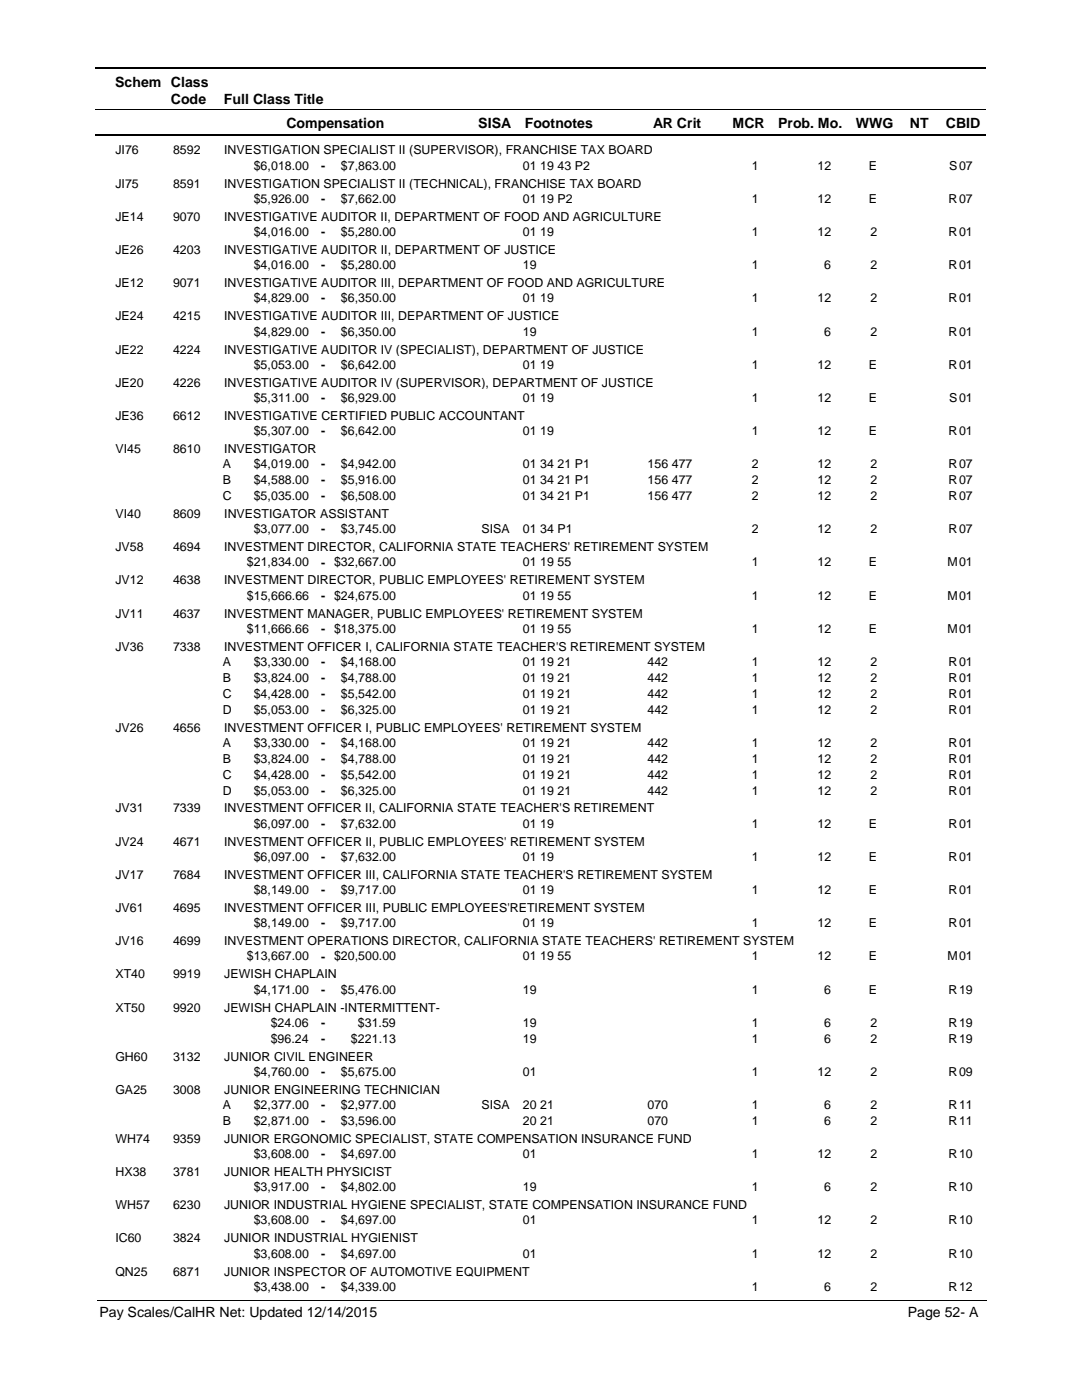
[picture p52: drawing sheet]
<svg xmlns="http://www.w3.org/2000/svg" width="216mm" height="279mm" viewBox="0 0 216 279" stroke-linecap="round" stroke-linejoin="round" font-family="sans-serif">
<defs><g id="words">
<g font-size="2.8">
<text x="23" y="17.3">Schem Class</text>
<text x="34.1" y="20.7">Code</text>
<text x="44.7" y="20.7">Full Class Title</text>
<text x="57.2" y="25.6">Compensation</text>
<text x="95.4" y="25.6">SISA</text>
<text x="104.7" y="25.6">Footnotes</text>
<text x="130.3" y="25.6">AR Crit</text>
<text x="146.2" y="25.6">MCR</text>
<text x="155.3" y="25.6">Prob. Mo.</text>
<text x="170.8" y="25.6">WWG</text>
<text x="181.5" y="25.6">NT</text>
<text x="188.7" y="25.6">CBID</text>
<text x="19.9" y="262.9">Pay Scales/CalHR Net: Updated 12/14/2015</text>
<text x="181.1" y="262.9">Page 52- A</text>
</g>
<g font-size="2.5">
<text x="23" y="30.8">JI76</text>
<text x="34.5" y="30.8">8592</text>
<text x="44.7" y="30.8">INVESTIGATION SPECIALIST II (SUPERVISOR), FRANCHISE TAX BOARD</text>
<text x="50.6" y="33.9">$6,018.00</text>
<text x="64.1" y="33.9">-</text>
<text x="68" y="33.9">$7,863.00</text>
<text x="104.3" y="33.9">01 19 43 P2</text>
<text x="150" y="33.9">1</text>
<text x="163.1" y="33.9">12</text>
<text x="173.4" y="33.9">E</text>
<text x="189.4" y="33.9">S</text>
<text x="191.4" y="33.9">07</text>
<text x="23" y="37.4">JI75</text>
<text x="34.5" y="37.4">8591</text>
<text x="44.7" y="37.4">INVESTIGATION SPECIALIST II (TECHNICAL), FRANCHISE TAX BOARD</text>
<text x="50.6" y="40.5">$5,926.00</text>
<text x="64.1" y="40.5">-</text>
<text x="68" y="40.5">$7,662.00</text>
<text x="104.3" y="40.5">01 19 P2</text>
<text x="150" y="40.5">1</text>
<text x="163.1" y="40.5">12</text>
<text x="173.4" y="40.5">E</text>
<text x="189.3" y="40.5">R</text>
<text x="191.4" y="40.5">07</text>
<text x="23" y="44">JE14</text>
<text x="34.5" y="44">9070</text>
<text x="44.7" y="44">INVESTIGATIVE AUDITOR II, DEPARTMENT OF FOOD AND AGRICULTURE</text>
<text x="50.6" y="47.1">$4,016.00</text>
<text x="64.1" y="47.1">-</text>
<text x="68" y="47.1">$5,280.00</text>
<text x="104.3" y="47.1">01 19</text>
<text x="150" y="47.1">1</text>
<text x="163.1" y="47.1">12</text>
<text x="173.7" y="47.1">2</text>
<text x="189.3" y="47.1">R</text>
<text x="191.4" y="47.1">01</text>
<text x="23" y="50.7">JE26</text>
<text x="34.5" y="50.7">4203</text>
<text x="44.7" y="50.7">INVESTIGATIVE AUDITOR II, DEPARTMENT OF JUSTICE</text>
<text x="50.6" y="53.7">$4,016.00</text>
<text x="64.1" y="53.8">-</text>
<text x="68" y="53.7">$5,280.00</text>
<text x="104.3" y="53.7">19</text>
<text x="150" y="53.7">1</text>
<text x="164.5" y="53.7">6</text>
<text x="173.7" y="53.7">2</text>
<text x="189.3" y="53.7">R</text>
<text x="191.4" y="53.7">01</text>
<text x="23" y="57.3">JE12</text>
<text x="34.5" y="57.3">9071</text>
<text x="44.7" y="57.3">INVESTIGATIVE AUDITOR III, DEPARTMENT OF FOOD AND AGRICULTURE</text>
<text x="23" y="63.9">JE24</text>
<text x="34.5" y="63.9">4215</text>
<text x="44.7" y="63.9">INVESTIGATIVE AUDITOR III, DEPARTMENT OF JUSTICE</text>
<text x="50.6" y="60.3">$4,829.00</text>
<text x="64.1" y="60.4">-</text>
<text x="68" y="60.3">$6,350.00</text>
<text x="104.3" y="60.3">01 19</text>
<text x="150" y="60.3">1</text>
<text x="163.1" y="60.3">12</text>
<text x="173.7" y="60.3">2</text>
<text x="189.3" y="60.3">R</text>
<text x="191.4" y="60.3">01</text>
<text x="23" y="70.5">JE22</text>
<text x="34.5" y="70.5">4224</text>
<text x="44.7" y="70.5">INVESTIGATIVE AUDITOR IV (SPECIALIST), DEPARTMENT OF JUSTICE</text>
<text x="50.6" y="67">$4,829.00</text>
<text x="64.1" y="67">-</text>
<text x="68" y="67">$6,350.00</text>
<text x="104.3" y="67">19</text>
<text x="150" y="67">1</text>
<text x="164.5" y="67">6</text>
<text x="173.7" y="67">2</text>
<text x="189.3" y="67">R</text>
<text x="191.4" y="67">01</text>
<text x="23" y="77.2">JE20</text>
<text x="34.5" y="77.2">4226</text>
<text x="44.7" y="77.2">INVESTIGATIVE AUDITOR IV (SUPERVISOR), DEPARTMENT OF JUSTICE</text>
<text x="50.6" y="73.6">$5,053.00</text>
<text x="64.1" y="73.6">-</text>
<text x="68" y="73.6">$6,642.00</text>
<text x="104.3" y="73.6">01 19</text>
<text x="150" y="73.6">1</text>
<text x="163.1" y="73.6">12</text>
<text x="173.4" y="73.6">E</text>
<text x="189.3" y="73.6">R</text>
<text x="191.4" y="73.6">01</text>
<text x="23" y="83.8">JE36</text>
<text x="34.5" y="83.8">6612</text>
<text x="44.7" y="83.8">INVESTIGATIVE CERTIFIED PUBLIC ACCOUNTANT</text>
<text x="50.6" y="80.2">$5,311.00</text>
<text x="64.1" y="80.2">-</text>
<text x="68" y="80.2">$6,929.00</text>
<text x="104.3" y="80.2">01 19</text>
<text x="150" y="80.2">1</text>
<text x="163.1" y="80.2">12</text>
<text x="173.4" y="80.2">E</text>
<text x="189.4" y="80.2">S</text>
<text x="191.4" y="80.2">01</text>
<text x="50.6" y="86.8">$5,307.00</text>
<text x="64.1" y="86.9">-</text>
<text x="68" y="86.8">$6,642.00</text>
<text x="104.3" y="86.8">01 19</text>
<text x="150" y="86.8">1</text>
<text x="163.1" y="86.8">12</text>
<text x="173.4" y="86.8">E</text>
<text x="189.3" y="86.8">R</text>
<text x="191.4" y="86.8">01</text>
<text x="23" y="90.4">VI45</text>
<text x="34.5" y="90.4">8610</text>
<text x="44.5" y="93.5">A</text>
<text x="44.7" y="90.4">INVESTIGATOR</text>
<text x="50.6" y="93.5">$4,019.00</text>
<text x="64.1" y="93.5">-</text>
<text x="68" y="93.5">$4,942.00</text>
<text x="104.3" y="93.5">01 34 21 P1</text>
<text x="129.2" y="93.5">156 477</text>
<text x="150" y="93.5">2</text>
<text x="163.1" y="93.5">12</text>
<text x="173.7" y="93.5">2</text>
<text x="189.3" y="93.5">R</text>
<text x="191.4" y="93.5">07</text>
<text x="44.5" y="96.6">B</text>
<text x="44.5" y="99.8">C</text>
<text x="50.6" y="96.6">$4,588.00</text>
<text x="50.6" y="99.8">$5,035.00</text>
<text x="64.1" y="96.7">-</text>
<text x="64.1" y="99.8">-</text>
<text x="68" y="96.6">$5,916.00</text>
<text x="68" y="99.8">$6,508.00</text>
<text x="104.3" y="96.6">01 34 21 P1</text>
<text x="104.3" y="99.8">01 34 21 P1</text>
<text x="129.2" y="96.6">156 477</text>
<text x="129.2" y="99.8">156 477</text>
<text x="150" y="96.6">2</text>
<text x="150" y="99.8">2</text>
<text x="163.1" y="96.6">12</text>
<text x="163.1" y="99.8">12</text>
<text x="173.7" y="96.6">2</text>
<text x="173.7" y="99.8">2</text>
<text x="189.3" y="96.6">R</text>
<text x="189.3" y="99.8">R</text>
<text x="191.4" y="96.6">07</text>
<text x="191.4" y="99.8">07</text>
<text x="23" y="103.4">VI40</text>
<text x="34.5" y="103.4">8609</text>
<text x="44.7" y="103.4">INVESTIGATOR ASSISTANT</text>
<text x="50.6" y="106.4">$3,077.00</text>
<text x="64.1" y="106.4">-</text>
<text x="68" y="106.4">$3,745.00</text>
<text x="96.1" y="106.4">SISA</text>
<text x="104.3" y="106.4">01 34 P1</text>
<text x="150" y="106.4">2</text>
<text x="163.1" y="106.4">12</text>
<text x="173.7" y="106.4">2</text>
<text x="189.3" y="106.4">R</text>
<text x="191.4" y="106.4">07</text>
<text x="23" y="110">JV58</text>
<text x="34.5" y="110">4694</text>
<text x="44.7" y="110">INVESTMENT DIRECTOR, CALIFORNIA STATE TEACHERS' RETIREMENT SYSTEM</text>
<text x="49.3" y="113.1">$21,834.00</text>
<text x="64.1" y="113.1">- $32,667.00</text>
<text x="104.3" y="113.1">01 19 55</text>
<text x="150" y="113.1">1</text>
<text x="163.1" y="113.1">12</text>
<text x="173.4" y="113.1">E</text>
<text x="189.1" y="113.1">M</text>
<text x="191.4" y="113.1">01</text>
<text x="23" y="116.6">JV12</text>
<text x="34.5" y="116.6">4638</text>
<text x="44.7" y="116.6">INVESTMENT DIRECTOR, PUBLIC EMPLOYEES' RETIREMENT SYSTEM</text>
<text x="49.3" y="119.7">$15,666.66</text>
<text x="64.1" y="119.7">- $24,675.00</text>
<text x="104.3" y="119.7">01 19 55</text>
<text x="150" y="119.7">1</text>
<text x="163.1" y="119.7">12</text>
<text x="173.4" y="119.7">E</text>
<text x="189.1" y="119.7">M</text>
<text x="191.4" y="119.7">01</text>
<text x="23" y="123.3">JV11</text>
<text x="34.5" y="123.3">4637</text>
<text x="44.7" y="123.3">INVESTMENT MANAGER, PUBLIC EMPLOYEES' RETIREMENT SYSTEM</text>
<text x="23" y="129.9">JV36</text>
<text x="34.5" y="129.9">7338</text>
<text x="44.7" y="129.9">INVESTMENT OFFICER I, CALIFORNIA STATE TEACHER'S RETIREMENT SYSTEM</text>
<text x="49.3" y="126.3">$11,666.66</text>
<text x="64.1" y="126.3">- $18,375.00</text>
<text x="104.3" y="126.3">01 19 55</text>
<text x="150" y="126.3">1</text>
<text x="163.1" y="126.3">12</text>
<text x="173.4" y="126.3">E</text>
<text x="189.1" y="126.3">M</text>
<text x="191.4" y="126.3">01</text>
<text x="44.5" y="132.9">A</text>
<text x="44.5" y="136.1">B</text>
<text x="50.6" y="132.9">$3,330.00</text>
<text x="50.6" y="136.1">$3,824.00</text>
<text x="64.1" y="132.9">-</text>
<text x="64.1" y="136.1">-</text>
<text x="68" y="136.1">$4,788.00</text>
<text x="68" y="132.9">$4,168.00</text>
<text x="104.3" y="136.1">01 19 21</text>
<text x="104.3" y="132.9">01 19 21</text>
<text x="129.2" y="136.1">442</text>
<text x="129.2" y="132.9">442</text>
<text x="150" y="132.9">1</text>
<text x="150" y="136.1">1</text>
<text x="163.1" y="132.9">12</text>
<text x="163.1" y="136.1">12</text>
<text x="173.7" y="136.1">2</text>
<text x="173.7" y="132.9">2</text>
<text x="189.3" y="132.9">R</text>
<text x="189.3" y="136.1">R</text>
<text x="191.4" y="132.9">01</text>
<text x="191.4" y="136.1">01</text>
<text x="44.5" y="139.3">C</text>
<text x="44.5" y="142.4">D</text>
<text x="50.6" y="139.3">$4,428.00</text>
<text x="50.6" y="142.4">$5,053.00</text>
<text x="64.1" y="139.3">-</text>
<text x="64.1" y="142.5">-</text>
<text x="68" y="139.3">$5,542.00</text>
<text x="68" y="142.4">$6,325.00</text>
<text x="104.3" y="139.3">01 19 21</text>
<text x="104.3" y="142.4">01 19 21</text>
<text x="129.2" y="139.3">442</text>
<text x="129.2" y="142.4">442</text>
<text x="150" y="142.4">1</text>
<text x="150" y="139.3">1</text>
<text x="163.1" y="139.3">12</text>
<text x="163.1" y="142.4">12</text>
<text x="173.7" y="139.3">2</text>
<text x="173.7" y="142.4">2</text>
<text x="189.3" y="142.4">R</text>
<text x="189.3" y="139.3">R</text>
<text x="191.4" y="139.3">01</text>
<text x="191.4" y="142.4">01</text>
<text x="23" y="146">JV26</text>
<text x="34.5" y="146">4656</text>
<text x="44.5" y="149.1">A</text>
<text x="44.7" y="146">INVESTMENT OFFICER I, PUBLIC EMPLOYEES' RETIREMENT SYSTEM</text>
<text x="50.6" y="149.1">$3,330.00</text>
<text x="64.1" y="149.1">-</text>
<text x="68" y="149.1">$4,168.00</text>
<text x="104.3" y="149.1">01 19 21</text>
<text x="129.2" y="149.1">442</text>
<text x="150" y="149.1">1</text>
<text x="163.1" y="149.1">12</text>
<text x="173.7" y="149.1">2</text>
<text x="189.3" y="149.1">R</text>
<text x="191.4" y="149.1">01</text>
<text x="44.5" y="152.2">B</text>
<text x="44.5" y="155.4">C</text>
<text x="50.6" y="152.2">$3,824.00</text>
<text x="50.6" y="155.4">$4,428.00</text>
<text x="64.1" y="152.3">-</text>
<text x="64.1" y="155.4">-</text>
<text x="68" y="152.2">$4,788.00</text>
<text x="68" y="155.4">$5,542.00</text>
<text x="104.3" y="152.2">01 19 21</text>
<text x="104.3" y="155.4">01 19 21</text>
<text x="129.2" y="152.2">442</text>
<text x="129.2" y="155.4">442</text>
<text x="150" y="155.4">1</text>
<text x="150" y="152.2">1</text>
<text x="163.1" y="152.2">12</text>
<text x="163.1" y="155.4">12</text>
<text x="173.7" y="152.2">2</text>
<text x="173.7" y="155.4">2</text>
<text x="189.3" y="155.4">R</text>
<text x="189.3" y="152.2">R</text>
<text x="191.4" y="152.2">01</text>
<text x="191.4" y="155.4">01</text>
<text x="44.5" y="158.6">D</text>
<text x="50.6" y="158.6">$5,053.00</text>
<text x="64.1" y="158.6">-</text>
<text x="68" y="158.6">$6,325.00</text>
<text x="104.3" y="158.6">01 19 21</text>
<text x="129.2" y="158.6">442</text>
<text x="150" y="158.6">1</text>
<text x="163.1" y="158.6">12</text>
<text x="173.7" y="158.6">2</text>
<text x="189.3" y="158.6">R</text>
<text x="191.4" y="158.6">01</text>
<text x="23" y="162.1">JV31</text>
<text x="34.5" y="162.1">7339</text>
<text x="44.7" y="162.1">INVESTMENT OFFICER II, CALIFORNIA STATE TEACHER'S RETIREMENT</text>
<text x="50.6" y="165.2">$6,097.00</text>
<text x="64.1" y="165.2">-</text>
<text x="68" y="165.2">$7,632.00</text>
<text x="104.3" y="165.2">01 19</text>
<text x="150" y="165.2">1</text>
<text x="163.1" y="165.2">12</text>
<text x="173.4" y="165.2">E</text>
<text x="189.3" y="165.2">R</text>
<text x="191.4" y="165.2">01</text>
<text x="23" y="168.8">JV24</text>
<text x="34.5" y="168.8">4671</text>
<text x="44.7" y="168.8">INVESTMENT OFFICER II, PUBLIC EMPLOYEES' RETIREMENT SYSTEM</text>
<text x="50.6" y="171.8">$6,097.00</text>
<text x="64.1" y="171.9">-</text>
<text x="68" y="171.8">$7,632.00</text>
<text x="104.3" y="171.8">01 19</text>
<text x="150" y="171.8">1</text>
<text x="163.1" y="171.8">12</text>
<text x="173.4" y="171.8">E</text>
<text x="189.3" y="171.8">R</text>
<text x="191.4" y="171.8">01</text>
<text x="23" y="175.4">JV17</text>
<text x="34.5" y="175.4">7684</text>
<text x="44.7" y="175.4">INVESTMENT OFFICER III, CALIFORNIA STATE TEACHER'S RETIREMENT SYSTEM</text>
<text x="50.6" y="178.4">$8,149.00</text>
<text x="64.1" y="178.5">-</text>
<text x="68" y="178.4">$9,717.00</text>
<text x="104.3" y="178.4">01 19</text>
<text x="150" y="178.4">1</text>
<text x="163.1" y="178.4">12</text>
<text x="173.4" y="178.4">E</text>
<text x="189.3" y="178.4">R</text>
<text x="191.4" y="178.4">01</text>
<text x="23" y="182">JV61</text>
<text x="34.5" y="182">4695</text>
<text x="44.7" y="182">INVESTMENT OFFICER III, PUBLIC EMPLOYEES'RETIREMENT SYSTEM</text>
<text x="50.6" y="185">$8,149.00</text>
<text x="64.1" y="185.1">-</text>
<text x="68" y="185">$9,717.00</text>
<text x="104.3" y="185">01 19</text>
<text x="150" y="185">1</text>
<text x="163.1" y="185">12</text>
<text x="173.4" y="185">E</text>
<text x="189.3" y="185">R</text>
<text x="191.4" y="185">01</text>
<text x="23" y="188.6">JV16</text>
<text x="34.5" y="188.6">4699</text>
<text x="44.7" y="188.6">INVESTMENT OPERATIONS DIRECTOR, CALIFORNIA STATE TEACHERS' RETIREMENT SYSTEM</text>
<text x="49.3" y="191.7">$13,667.00</text>
<text x="64.1" y="191.7">- $20,500.00</text>
<text x="104.3" y="191.7">01 19 55</text>
<text x="150" y="191.7">1</text>
<text x="163.1" y="191.7">12</text>
<text x="173.4" y="191.7">E</text>
<text x="189.1" y="191.7">M</text>
<text x="191.4" y="191.7">01</text>
<text x="23" y="195.3">XT40</text>
<text x="34.5" y="195.3">9919</text>
<text x="44.7" y="195.3">JEWISH CHAPLAIN</text>
<text x="23" y="201.9">XT50</text>
<text x="34.5" y="201.9">9920</text>
<text x="44.7" y="201.9">JEWISH CHAPLAIN -INTERMITTENT-</text>
<text x="50.6" y="198.3">$4,171.00</text>
<text x="64.1" y="198.3">-</text>
<text x="68" y="198.3">$5,476.00</text>
<text x="104.3" y="198.3">19</text>
<text x="150" y="198.3">1</text>
<text x="164.5" y="198.3">6</text>
<text x="173.4" y="198.3">E</text>
<text x="189.3" y="198.3">R</text>
<text x="191.4" y="198.3">19</text>
<text x="54" y="204.9">$24.06</text>
<text x="54" y="208.1">$96.24</text>
<text x="64.1" y="204.9">-</text>
<text x="64.1" y="208.1">-</text>
<text x="70" y="208.1">$221.13</text>
<text x="71.4" y="204.9">$31.59</text>
<text x="104.3" y="204.9">19</text>
<text x="104.3" y="208.1">19</text>
<text x="150" y="208.1">1</text>
<text x="150" y="204.9">1</text>
<text x="164.5" y="204.9">6</text>
<text x="164.5" y="208.1">6</text>
<text x="173.7" y="204.9">2</text>
<text x="173.7" y="208.1">2</text>
<text x="189.3" y="208.1">R</text>
<text x="189.3" y="204.9">R</text>
<text x="191.4" y="204.9">19</text>
<text x="191.4" y="208.1">19</text>
<text x="23" y="211.7">GH60</text>
<text x="34.5" y="211.7">3132</text>
<text x="44.7" y="211.7">JUNIOR CIVIL ENGINEER</text>
<text x="50.6" y="214.7">$4,760.00</text>
<text x="64.1" y="214.8">-</text>
<text x="68" y="214.7">$5,675.00</text>
<text x="104.3" y="214.7">01</text>
<text x="150" y="214.7">1</text>
<text x="163.1" y="214.7">12</text>
<text x="173.7" y="214.7">2</text>
<text x="189.3" y="214.7">R</text>
<text x="191.4" y="214.7">09</text>
<text x="23" y="218.3">GA25</text>
<text x="34.5" y="218.3">3008</text>
<text x="44.5" y="221.3">A</text>
<text x="44.7" y="218.3">JUNIOR ENGINEERING TECHNICIAN</text>
<text x="50.6" y="221.3">$2,377.00</text>
<text x="64.1" y="221.4">-</text>
<text x="68" y="221.3">$2,977.00</text>
<text x="96.1" y="221.3">SISA</text>
<text x="104.3" y="221.3">20 21</text>
<text x="129.2" y="221.3">070</text>
<text x="150" y="221.3">1</text>
<text x="164.5" y="221.3">6</text>
<text x="173.7" y="221.3">2</text>
<text x="189.3" y="221.3">R</text>
<text x="191.4" y="221.3">11</text>
<text x="44.5" y="224.5">B</text>
<text x="50.6" y="224.5">$2,871.00</text>
<text x="64.1" y="224.5">-</text>
<text x="68" y="224.5">$3,596.00</text>
<text x="104.3" y="224.5">20 21</text>
<text x="129.2" y="224.5">070</text>
<text x="150" y="224.5">1</text>
<text x="164.5" y="224.5">6</text>
<text x="173.7" y="224.5">2</text>
<text x="189.3" y="224.5">R</text>
<text x="191.4" y="224.5">11</text>
<text x="23" y="228.1">WH74</text>
<text x="34.5" y="228.1">9359</text>
<text x="44.7" y="228.1">JUNIOR ERGONOMIC SPECIALIST, STATE COMPENSATION INSURANCE FUND</text>
<text x="50.6" y="231.1">$3,608.00</text>
<text x="64.1" y="231.2">-</text>
<text x="68" y="231.1">$4,697.00</text>
<text x="104.3" y="231.1">01</text>
<text x="150" y="231.1">1</text>
<text x="163.1" y="231.1">12</text>
<text x="173.7" y="231.1">2</text>
<text x="189.3" y="231.1">R</text>
<text x="191.4" y="231.1">10</text>
<text x="23" y="234.7">HX38</text>
<text x="34.5" y="234.7">3781</text>
<text x="44.7" y="234.7">JUNIOR HEALTH PHYSICIST</text>
<text x="50.6" y="237.8">$3,917.00</text>
<text x="64.1" y="237.8">-</text>
<text x="68" y="237.8">$4,802.00</text>
<text x="104.3" y="237.8">19</text>
<text x="150" y="237.8">1</text>
<text x="164.5" y="237.8">6</text>
<text x="173.7" y="237.8">2</text>
<text x="189.3" y="237.8">R</text>
<text x="191.4" y="237.8">10</text>
<text x="23" y="241.3">WH57</text>
<text x="34.5" y="241.3">6230</text>
<text x="44.7" y="241.3">JUNIOR INDUSTRIAL HYGIENE SPECIALIST, STATE COMPENSATION INSURANCE FUND</text>
<text x="50.6" y="244.4">$3,608.00</text>
<text x="64.1" y="244.4">-</text>
<text x="68" y="244.4">$4,697.00</text>
<text x="104.3" y="244.4">01</text>
<text x="150" y="244.4">1</text>
<text x="163.1" y="244.4">12</text>
<text x="173.7" y="244.4">2</text>
<text x="189.3" y="244.4">R</text>
<text x="191.4" y="244.4">10</text>
<text x="23" y="247.9">IC60</text>
<text x="34.5" y="247.9">3824</text>
<text x="44.7" y="247.9">JUNIOR INDUSTRIAL HYGIENIST</text>
<text x="50.6" y="251">$3,608.00</text>
<text x="64.1" y="251">-</text>
<text x="68" y="251">$4,697.00</text>
<text x="104.3" y="251">01</text>
<text x="150" y="251">1</text>
<text x="163.1" y="251">12</text>
<text x="173.7" y="251">2</text>
<text x="189.3" y="251">R</text>
<text x="191.4" y="251">10</text>
<text x="23" y="254.6">QN25</text>
<text x="34.5" y="254.6">6871</text>
<text x="44.7" y="254.6">JUNIOR INSPECTOR OF AUTOMOTIVE EQUIPMENT</text>
<text x="50.6" y="257.6">$3,438.00</text>
<text x="64.1" y="257.7">-</text>
<text x="68" y="257.6">$4,339.00</text>
<text x="150" y="257.6">1</text>
<text x="164.5" y="257.6">6</text>
<text x="173.7" y="257.6">2</text>
<text x="189.3" y="257.6">R</text>
<text x="191.4" y="257.6">12</text>
</g>
</g></defs>
<path d="M19 13.5h177.8M19 27h177.8" fill="none" stroke="#000" stroke-width=".36"/>
<path d="M19 21.8h177.8" fill="none" stroke="#000" stroke-width=".2"/>
<g fill="#fff">
<path d="M46.9 31.2h16.3v3h-16.3z"/>
<path d="M191 31.2h4.2v3h-4.2z"/>
<path d="M46.9 37.8h16.3v3h-16.3z"/>
<path d="M191 37.8h4.2v3h-4.2z"/>
<path d="M46.9 44.5h16.3v3h-16.3z"/>
<path d="M191 44.5h4.2v3h-4.2z"/>
<path d="M46.9 51.1h16.3v3h-16.3z"/>
<path d="M191 51.1h4.2v3h-4.2z"/>
<path d="M46.9 57.7h16.3v3h-16.3z"/>
<path d="M191 57.7h4.2v3h-4.2z"/>
<path d="M46.9 64.3h16.3v3h-16.3z"/>
<path d="M191 64.3h4.2v3h-4.2z"/>
<path d="M46.9 71h16.3v3h-16.3z"/>
<path d="M191 71h4.2v3h-4.2z"/>
<path d="M46.9 77.6h16.3v3h-16.3z"/>
<path d="M191 77.6h4.2v3h-4.2z"/>
<path d="M46.9 84.2h16.3v3h-16.3z"/>
<path d="M191 84.2h4.2v3h-4.2z"/>
<path d="M46.9 90.8h16.3v3h-16.3z"/>
<path d="M191 90.8h4.2v3h-4.2z"/>
<path d="M46.9 94h16.3v3h-16.3z"/>
<path d="M191 94h4.2v3h-4.2z"/>
<path d="M46.9 97.2h16.3v3h-16.3z"/>
<path d="M191 97.2h4.2v3h-4.2z"/>
<path d="M46.9 103.8h16.3v3h-16.3z"/>
<path d="M191 103.8h4.2v3h-4.2z"/>
<path d="M46.9 110.4h16.3v3h-16.3z"/>
<path d="M191 110.4h4.2v3h-4.2z"/>
<path d="M46.9 117.1h16.3v2.9h-16.3z"/>
<path d="M191 117.1h4.2v2.9h-4.2z"/>
<path d="M46.9 123.7h16.3v2.9h-16.3z"/>
<path d="M191 123.7h4.2v2.9h-4.2z"/>
<path d="M46.9 130.3h16.3v3h-16.3z"/>
<path d="M191 130.3h4.2v3h-4.2z"/>
<path d="M46.9 133.5h16.3v2.9h-16.3z"/>
<path d="M191 133.5h4.2v2.9h-4.2z"/>
<path d="M46.9 136.6h16.3v3h-16.3z"/>
<path d="M191 136.6h4.2v3h-4.2z"/>
<path d="M46.9 139.8h16.3v3h-16.3z"/>
<path d="M191 139.8h4.2v3h-4.2z"/>
<path d="M46.9 146.4h16.3v3h-16.3z"/>
<path d="M191 146.4h4.2v3h-4.2z"/>
<path d="M46.9 149.6h16.3v3h-16.3z"/>
<path d="M191 149.6h4.2v3h-4.2z"/>
<path d="M46.9 152.8h16.3v2.9h-16.3z"/>
<path d="M191 152.8h4.2v2.9h-4.2z"/>
<path d="M46.9 155.9h16.3v3h-16.3z"/>
<path d="M191 155.9h4.2v3h-4.2z"/>
<path d="M46.9 162.6h16.3v2.9h-16.3z"/>
<path d="M191 162.6h4.2v2.9h-4.2z"/>
<path d="M46.9 169.2h16.3v3h-16.3z"/>
<path d="M191 169.2h4.2v3h-4.2z"/>
<path d="M46.9 175.8h16.3v3h-16.3z"/>
<path d="M191 175.8h4.2v3h-4.2z"/>
<path d="M46.9 182.4h16.3v3h-16.3z"/>
<path d="M191 182.4h4.2v3h-4.2z"/>
<path d="M46.9 189.1h16.3v2.9h-16.3z"/>
<path d="M191 189.1h4.2v2.9h-4.2z"/>
<path d="M46.9 195.7h16.3v2.9h-16.3z"/>
<path d="M191 195.7h4.2v2.9h-4.2z"/>
<path d="M46.9 202.3h16.3v3h-16.3z"/>
<path d="M191 202.3h4.2v3h-4.2z"/>
<path d="M46.9 205.5h16.3v2.9h-16.3z"/>
<path d="M191 205.5h4.2v2.9h-4.2z"/>
<path d="M46.9 212.1h16.3v3h-16.3z"/>
<path d="M191 212.1h4.2v3h-4.2z"/>
<path d="M46.9 218.7h16.3v3h-16.3z"/>
<path d="M191 218.7h4.2v3h-4.2z"/>
<path d="M46.9 221.9h16.3v3h-16.3z"/>
<path d="M191 221.9h4.2v3h-4.2z"/>
<path d="M46.9 228.5h16.3v3h-16.3z"/>
<path d="M191 228.5h4.2v3h-4.2z"/>
<path d="M46.9 235.1h16.3v3h-16.3z"/>
<path d="M191 235.1h4.2v3h-4.2z"/>
<path d="M46.9 241.7h16.3v3h-16.3z"/>
<path d="M191 241.7h4.2v3h-4.2z"/>
<path d="M46.9 248.4h16.3v3h-16.3z"/>
<path d="M191 248.4h4.2v3h-4.2z"/>
<path d="M46.9 255h16.3v3h-16.3z"/>
<path d="M191 255h4.2v3h-4.2z"/>
</g>
<path d="M19.4 259.6h177.4" fill="none" stroke="#000" stroke-width=".2"/>
<use href="#words"/>
</svg>
